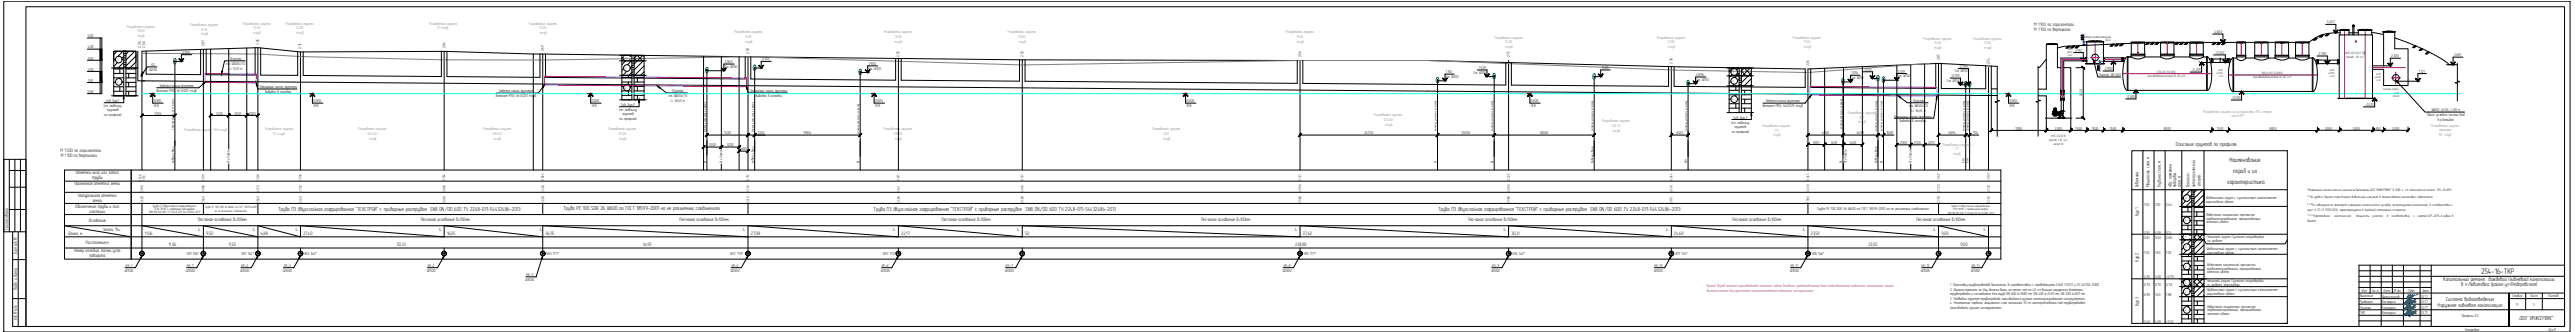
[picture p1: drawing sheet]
<svg xmlns="http://www.w3.org/2000/svg" width="2310mm" height="297mm" viewBox="0 0 2310 297" stroke-linecap="round" stroke-linejoin="round" font-family="sans-serif">
<defs><g id="words">
<text font-size="7.3" x="2226" y="245">254-16-ТКР</text>
<g font-size="5.8">
<text x="2000" y="145">Наименование</text>
<text x="2003" y="155">пород и их</text>
<text x="1998" y="165">характеристика</text>
</g>
<text font-size="5.5" x="2260" y="286">ООО &quot;ИНЖСЕРВИС&quot;</text>
<g font-size="5.1">
<text x="1952" y="131">Описание грунтов по профилю</text>
<text x="250" y="189">Труба ПЭ двухслойная гофрированная &quot;ТЕХСТРОЙ&quot; с приварным раструбом SN8 DN/OD 600 ТУ 2248-011-54432486-2013</text>
<text x="505" y="188">Труба PE 100 SDR 26 Ø600 по ГОСТ 18599-2001 на не разъемных соединениях</text>
<text x="784" y="189">Труба ПЭ двухслойная гофрированная &quot;ТЕХСТРОЙ&quot; с приварным раструбом SN8 DN/OD 600 ТУ 2248-011-54432486-2013</text>
<text x="1290" y="189">Труба ПЭ двухслойная гофрированная &quot;ТЕХСТРОЙ&quot; с приварным раструбом SN8 DN/OD 600 ТУ 2248-011-54432486-2013</text>
<text x="2192" y="251">Капитальный ремонт дождевой (ливневой) канализации</text>
<text x="2208" y="256">в п.Любимовка (район ул.Федоровская)</text>
<text x="2194" y="269">Система водоотведения</text>
<text x="2187" y="275">Наружная ливневая канализация</text>
</g>
<g font-size="4.4">
<text x="1825" y="23">М 1:100 по горизонтали</text>
<text x="1825" y="28">М 1:100 по вертикали</text>
<text x="54" y="136">М 1:500 по горизонтали</text>
<text x="55" y="141">М 1:100 по вертикали</text>
<text x="68" y="156">Отметка низа или лотка</text>
<text x="83" y="161">трубы</text>
<text x="67" y="166">Проектная отметка земли</text>
<text x="1918" y="168" transform="rotate(-90 1918 168)">Скважина</text>
<text x="1928" y="168" transform="rotate(-90 1928 168)">Мощность слоя, м</text>
<text x="1938" y="168" transform="rotate(-90 1938 168)">Глубина слоя, м</text>
<text x="1948" y="168" transform="rotate(-90 1948 168)">Абс. отметка</text>
<text x="1952" y="168" transform="rotate(-90 1952 168)">подошвы</text>
<text x="1956" y="168" transform="rotate(-90 1956 168)">слоя, м</text>
<text x="1964" y="168" transform="rotate(-90 1964 168)">Геолого-</text>
<text x="1969" y="168" transform="rotate(-90 1969 168)">литологический</text>
<text x="1974" y="166" transform="rotate(-90 1974 166)">разрез</text>
<text x="70" y="176">Натуральная отметка</text>
<text x="83" y="181">земли</text>
<text x="67" y="186">Обозначение трубы и тип</text>
<text x="80" y="191">изоляции</text>
<text x="1918" y="193" transform="rotate(-90 1918 193)">Бур.1</text>
<text x="80" y="198">Основание</text>
<text x="177" y="198">Песчаное основание б=100мм.</text>
<text x="377" y="198">Песчаное основание б=100мм.</text>
<text x="610" y="198">Песчаное основание б=100мм.</text>
<text x="845" y="198">Песчаное основание б=100мм.</text>
<text x="1078" y="198">Песчаное основание б=100мм.</text>
<text x="1317" y="198">Песчаное основание б=100мм.</text>
<text x="1554" y="198">Песчаное основание б=100мм.</text>
<text x="1719" y="198">Песчаное основание б=100мм.</text>
<text x="7" y="205" transform="rotate(-90 7 205)">Согласовано</text>
<text x="61" y="210">Длина, м</text>
<text x="93" y="206">Уклон, %</text>
<text x="178" y="207">4</text>
<text x="227" y="207">4</text>
<text x="265" y="207">4</text>
<text x="394" y="207">4</text>
<text x="484" y="207">4</text>
<text x="666" y="207">4</text>
<text x="801" y="207">4</text>
<text x="912" y="207">4</text>
<text x="1162" y="207">4</text>
<text x="1349" y="207">4</text>
<text x="1495" y="207">4</text>
<text x="1617" y="207">4</text>
<text x="1734" y="207">4</text>
<text x="1779" y="207">4</text>
<text x="130" y="210">11,06</text>
<text x="185" y="210">9,50</text>
<text x="234" y="210">6,88</text>
<text x="272" y="210">27,40</text>
<text x="401" y="210">16,05</text>
<text x="489" y="210">36,95</text>
<text x="674" y="210">27,08</text>
<text x="809" y="210">22,17</text>
<text x="920" y="210">50</text>
<text x="1169" y="210">37,62</text>
<text x="1356" y="210">30,31</text>
<text x="1502" y="210">24,60</text>
<text x="1624" y="210">23,50</text>
<text x="1742" y="210">9,00</text>
<text x="77" y="219">Расстояние,м</text>
<text x="151" y="220">11,06</text>
<text x="205" y="220">9,50</text>
<text x="356" y="220">50,33</text>
<text x="577" y="220">36,95</text>
<text x="1162" y="220">228,80</text>
<text x="1676" y="220">23,50</text>
<text x="1759" y="220">9,00</text>
<text x="15" y="227" transform="rotate(-90 15 227)">Взам. инв. №</text>
<text x="67" y="226">Номер колодца, точки угла</text>
<text x="80" y="230">поворота</text>
<text x="1918" y="234" transform="rotate(-90 1918 234)">Бур.2</text>
<text x="15" y="259" transform="rotate(-90 15 259)">Подп. и дата</text>
<text x="1918" y="274" transform="rotate(-90 1918 274)">Бур.3</text>
<text x="15" y="286" transform="rotate(-90 15 286)">Инв. № подл.</text>
</g>
<g font-size="3.6" fill="#808080">
<text x="171" y="23">Разработка грунта</text>
<text x="218" y="22">Разработка грунта</text>
<text x="256" y="22">Разработка грунта</text>
<text x="385" y="22">Разработка грунта</text>
<text x="474" y="22">Разработка грунта</text>
<text x="114" y="25">Разработка грунта</text>
<text x="123" y="29">19.00</text>
<text x="180" y="27">14.50</text>
<text x="227" y="26">15.50</text>
<text x="266" y="26">14.00</text>
<text x="392" y="26">21 м.куб.</text>
<text x="484" y="26">14.00</text>
<text x="659" y="30">Разработка грунта</text>
<text x="793" y="30">Разработка грунта</text>
<text x="904" y="30">Разработка грунта</text>
<text x="1154" y="30">Разработка грунта</text>
<text x="124" y="33">м.куб.</text>
<text x="180" y="32">м.куб.</text>
<text x="228" y="30">м.куб.</text>
<text x="266" y="30">м.куб.</text>
<text x="484" y="30">м.куб.</text>
<text x="914" y="34">12.86</text>
<text x="1163" y="34">13.60</text>
<text x="1341" y="35">Разработка грунта</text>
<text x="1487" y="35">Разработка грунта</text>
<text x="1608" y="35">Разработка грунта</text>
<text x="1726" y="36">Разработка грунта</text>
<text x="1770" y="36">Разработка грунта</text>
<text x="669" y="38">м.куб.</text>
<text x="803" y="38">м.куб.</text>
<text x="914" y="38">м.куб.</text>
<text x="1163" y="38">м.куб.</text>
<text x="1350" y="39">14.00</text>
<text x="1496" y="39">12.00</text>
<text x="1618" y="39">11.60</text>
<text x="1735" y="40">14.50</text>
<text x="1780" y="40">13.00</text>
<text x="1351" y="43">м.куб.</text>
<text x="1496" y="43">м.куб.</text>
<text x="1618" y="43">м.куб.</text>
<text x="1735" y="44">м.куб.</text>
<text x="1780" y="44">м.куб.</text>
<text x="1658" y="102">Разработка грунта</text>
<text x="1977" y="101">Разработка грунта на устройство ЛОС смотри</text>
<text x="1233" y="104">Разработка грунта</text>
<text x="1668" y="106">188</text>
<text x="2002" y="105">лист №7</text>
<text x="1241" y="108">324.60</text>
<text x="1243" y="112">м.куб.</text>
<text x="1437" y="110">Разработка грунта</text>
<text x="1446" y="114">234.15</text>
<text x="1581" y="114">Разработка грунта</text>
<text x="1667" y="110">м.куб.</text>
<text x="2181" y="113">Разработка грунта</text>
<text x="165" y="117">Разработка грунта 248 м.куб</text>
<text x="238" y="117">Разработка грунта</text>
<text x="322" y="117">Разработка грунта</text>
<text x="433" y="117">Разработка грунта</text>
<text x="546" y="117">Разработка грунта</text>
<text x="793" y="117">Разработка грунта</text>
<text x="1034" y="117">Разработка грунта</text>
<text x="1447" y="118">м.куб.</text>
<text x="2188" y="118">траншеи</text>
<text x="245" y="121">74 м.куб.</text>
<text x="331" y="125">м.куб.</text>
<text x="442" y="121">148.631</text>
<text x="443" y="125">м.куб.</text>
<text x="555" y="121">311.26</text>
<text x="555" y="125">м.куб.</text>
<text x="802" y="121">395.38</text>
<text x="803" y="125">м.куб.</text>
<text x="1043" y="125">м.куб.</text>
<text x="1044" y="121">407</text>
<text x="1591" y="122">м.куб.</text>
<text x="2187" y="122">78 м.куб.</text>
<text x="1743" y="130">Разработка грунта</text>
<text x="1753" y="139">м.куб.</text>
</g>
<g font-size="3.6">
<text x="2088" y="21">5,467</text>
<text x="1986" y="30">4,603</text>
<text x="79" y="33">5.00</text>
<text x="184" y="41" transform="rotate(-90 184 41)">2.87</text>
<text x="232" y="40" transform="rotate(-90 232 40)">3.05</text>
<text x="79" y="43">4.00</text>
<text x="126" y="43" transform="rotate(-90 126 43)">2.26</text>
<text x="130" y="43" transform="rotate(-90 130 43)">2.66</text>
<text x="271" y="44" transform="rotate(-90 271 44)">2.71</text>
<text x="400" y="43" transform="rotate(-90 400 43)">2.84</text>
<text x="488" y="46" transform="rotate(-90 488 46)">2.69</text>
<text x="1862" y="46">2,951</text>
<text x="79" y="53">3.00</text>
<text x="164" y="48">2,900</text>
<text x="207" y="54">Футляр</text>
<text x="672" y="48" transform="rotate(-90 672 48)">2.59</text>
<text x="807" y="51" transform="rotate(-90 807 51)">2,55</text>
<text x="918" y="51" transform="rotate(-90 918 51)">2.52</text>
<text x="1167" y="51" transform="rotate(-90 1167 51)">2.66</text>
<text x="1354" y="51" transform="rotate(-90 1354 51)">2.75</text>
<text x="1987" y="48">-0.340</text>
<text x="2080" y="49">2,700</text>
<text x="2145" y="51">2,500</text>
<text x="2202" y="50">2,601</text>
<text x="136" y="59">К2</text>
<text x="203" y="58">ст. Ø820x7.0</text>
<text x="650" y="56">2,060</text>
<text x="684" y="54">2,303</text>
<text x="779" y="58">1,900</text>
<text x="1500" y="57" transform="rotate(-90 1500 57)">2.36</text>
<text x="1623" y="59" transform="rotate(-90 1623 59)">2.26</text>
<text x="1740" y="54" transform="rotate(-90 1740 54)">2.85</text>
<text x="1785" y="58" transform="rotate(-90 1785 58)">2.54</text>
<text x="79" y="63">2.00</text>
<text x="134" y="64">Ø200</text>
<text x="206" y="62">L= 9,20 м</text>
<text x="650" y="61">Ст. Ø100</text>
<text x="779" y="62">Ст. Ø100</text>
<text x="1297" y="65">1,156</text>
<text x="1322" y="66">Ст. Ø100</text>
<text x="1327" y="62">1,529</text>
<text x="1437" y="62">1,529</text>
<text x="1673" y="63">1,370</text>
<text x="1702" y="65">1,209</text>
<text x="1754" y="65">Ст. Ø150</text>
<text x="1758" y="60">0,799</text>
<text x="1888" y="63">2,900</text>
<text x="1966" y="64">-0,339</text>
<text x="2170" y="65">1,121</text>
<text x="1297" y="70">Ст. Ø100</text>
<text x="1522" y="68">0,896</text>
<text x="1661" y="66">1,054</text>
<text x="1661" y="71">Ст. Ø150</text>
<text x="1702" y="69">Ст. Ø150</text>
<text x="1751" y="69">0,799</text>
<text x="1884" y="68">Байпас DN 600</text>
<text x="79" y="73">1.00</text>
<text x="143" y="78">Заделка конца футляра</text>
<text x="1522" y="72">Ст. Ø150</text>
<text x="1747" y="73">Ст. Ø150</text>
<text x="79" y="83">0.00</text>
<text x="140" y="82">бетоном М50, W=0.025 м.куб</text>
<text x="233" y="79">Открытый конец футляра</text>
<text x="238" y="83">выведен в колодец</text>
<text x="448" y="83">Заделка конца футляра</text>
<text x="603" y="83">Футляр</text>
<text x="673" y="83">Открытый конец футляра</text>
<text x="445" y="87">бетоном М50, W=0.025 м.куб</text>
<text x="600" y="87">ст. Ø820x7.0</text>
<text x="678" y="87">выведен в колодец</text>
<text x="1868" y="86" transform="rotate(-90 1868 86)">4529</text>
<text x="1908" y="88">0,300</text>
<text x="2003" y="89">0,200</text>
<text x="93" y="96">(см. таблицу</text>
<text x="95" y="91">Скв. Бур.1</text>
<text x="138" y="91">0,000</text>
<text x="138" y="96">УГВ</text>
<text x="281" y="91">0,000</text>
<text x="281" y="96">УГВ</text>
<text x="531" y="91">0,000</text>
<text x="531" y="96">УГВ</text>
<text x="557" y="95">Скв. Бур.2</text>
<text x="602" y="91">L= 36,65 м</text>
<text x="785" y="91">0,000</text>
<text x="785" y="96">УГВ</text>
<text x="1064" y="91">0,000</text>
<text x="1064" y="96">УГВ</text>
<text x="1373" y="91">0,000</text>
<text x="1373" y="96">УГВ</text>
<text x="1581" y="96">бетоном М50, W=0.025 м.куб</text>
<text x="1584" y="92">Заделка конца футляра</text>
<text x="1713" y="96">ст. Ø820x7.0</text>
<text x="1716" y="91">Футляр</text>
<text x="1803" y="91">0,000</text>
<text x="1803" y="96">УГВ</text>
<text x="2122" y="95">-0,415</text>
<text x="96" y="100">грунтов</text>
<text x="555" y="99">(см. таблицу</text>
<text x="1715" y="100">L= 36,65 м</text>
<text x="2181" y="100">Ø600, i=0.04, L=20 м</text>
<text x="94" y="104">по профилю)</text>
<text x="139" y="103">5924</text>
<text x="194" y="103">3250</text>
<text x="210" y="103">3250</text>
<text x="223" y="103">2000</text>
<text x="556" y="108">по профилю)</text>
<text x="558" y="103">грунтов</text>
<text x="1555" y="106">Скв. Бур.3</text>
<text x="1699" y="105">Открытый конец футляра</text>
<text x="2177" y="104">Сброс условно чистых вод</text>
<text x="2187" y="108">в р.Бельбек</text>
<text x="1553" y="111">(см. таблицу</text>
<text x="1704" y="109">выведен в колодец</text>
<text x="1554" y="119">по профилю)</text>
<text x="1556" y="115">грунтов</text>
<text x="1808" y="116">1000</text>
<text x="1843" y="116">2200</text>
<text x="1862" y="116">1500</text>
<text x="1877" y="116">1500</text>
<text x="1893" y="116">1500</text>
<text x="1941" y="116">8000</text>
<text x="1989" y="116">1500</text>
<text x="2036" y="116">8000</text>
<text x="2086" y="116">2000</text>
<text x="2111" y="116">3200</text>
<text x="2131" y="116">955</text>
<text x="2146" y="116">2200</text>
<text x="649" y="120">7400</text>
<text x="680" y="120">1200</text>
<text x="721" y="120">19004</text>
<text x="1224" y="120">24750</text>
<text x="1311" y="120">10200</text>
<text x="1382" y="120">18000</text>
<text x="1504" y="120">3020</text>
<text x="1634" y="120">6300</text>
<text x="1666" y="120">6299</text>
<text x="1693" y="120">1000</text>
<text x="1748" y="120">4894</text>
<text x="1770" y="120">706</text>
<text x="636" y="131">3200</text>
<text x="652" y="131">3200</text>
<text x="1626" y="129">3005</text>
<text x="1642" y="129">3405</text>
<text x="1659" y="129">3400</text>
<text x="1705" y="129">2500</text>
<text x="1717" y="129">2505</text>
<text x="1730" y="129">2505</text>
<text x="664" y="135">1600</text>
<text x="1979" y="178">Щебенистый грунт с суглинистым заполнителем</text>
<text x="1923" y="184">1.50</text>
<text x="1933" y="184">1.50</text>
<text x="1943" y="184">2.64</text>
<text x="1979" y="182">коричневого цвета</text>
<text x="1630" y="188">Труба PE 100 SDR 26 Ø600 по ГОСТ 18599-2001 на не разъемных соединениях</text>
<text x="1979" y="193">Известняк пониженной прочности</text>
<text x="1979" y="196">карбонатизированный, трещиноватый</text>
<text x="1979" y="199">желтого цвета</text>
<text x="1923" y="209">2.50</text>
<text x="1933" y="209">4.00</text>
<text x="1943" y="209">0.14</text>
<text x="1923" y="214">0.50</text>
<text x="1933" y="214">0.50</text>
<text x="1943" y="214">2.80</text>
<text x="1980" y="213">Насыпной грунт: Суглинок полутвердый</text>
<text x="1980" y="217">со щебнем</text>
<text x="1923" y="227">1.30</text>
<text x="1933" y="227">1.80</text>
<text x="1943" y="227">1.50</text>
<text x="1980" y="227">коричневого цвета</text>
<text x="1980" y="223">Щебенистый грунт с суглинистым заполнителем</text>
<text x="168" y="228">УП1 168°</text>
<text x="217" y="228">УП1' 164°</text>
<text x="273" y="228">УП2 166°</text>
<text x="490" y="228">УП3 177°</text>
<text x="655" y="228">УП3' 178°</text>
<text x="792" y="228">УП3&quot; 174°</text>
<text x="1170" y="228">УП5 177°</text>
<text x="1357" y="228">УП6 146°</text>
<text x="1503" y="228">УП7 156°</text>
<text x="1625" y="228">УП8 166°</text>
<text x="113" y="239">КК-1</text>
<text x="168" y="239">КК-1'</text>
<text x="217" y="239">КК-2</text>
<text x="255" y="239">КК-3</text>
<text x="384" y="239">КК-4</text>
<text x="656" y="239">КК-6</text>
<text x="791" y="239">КК-6'</text>
<text x="902" y="239">КК-7</text>
<text x="1152" y="239">КК-8</text>
<text x="1339" y="239">КК-9</text>
<text x="1484" y="239">КК-10</text>
<text x="1607" y="239">КК-11</text>
<text x="1724" y="239">КК-12</text>
<text x="1769" y="239">КК-13</text>
<text x="1980" y="238">Известняк пониженной прочности</text>
<text x="112" y="243">Ø1500</text>
<text x="167" y="243">Ø1000</text>
<text x="216" y="243">Ø1000</text>
<text x="254" y="243">Ø1000</text>
<text x="383" y="243">Ø1500</text>
<text x="656" y="243">Ø1000</text>
<text x="791" y="243">Ø1000</text>
<text x="902" y="243">Ø1000</text>
<text x="1151" y="243">Ø1000</text>
<text x="1338" y="243">Ø1000</text>
<text x="1484" y="243">Ø1000</text>
<text x="1606" y="243">Ø1000</text>
<text x="1724" y="243">Ø1000</text>
<text x="1768" y="243">Ø1000</text>
<text x="1980" y="241">карбонатизированный, трещиноватый</text>
<text x="1980" y="244">желтого цвета</text>
<text x="471" y="251">Ø1000</text>
<text x="472" y="247">КК-5</text>
<text x="1923" y="249">2.20</text>
<text x="1933" y="249">4.00</text>
<text x="1943" y="249">-0.70</text>
<text x="1750" y="256">1. Прокладку трубопроводов выполянть в соответствии с требованиями СНиП 3.01.01 и СП 40.102-2000.</text>
<text x="1923" y="256">0.70</text>
<text x="1933" y="256">0.70</text>
<text x="1943" y="256">2.78</text>
<text x="1980" y="252">Насыпной грунт: Суглинок полутвердый</text>
<text x="1980" y="256">со щебнем, коричневый</text>
<text x="1750" y="260">2. Øирина траншеи по дну должна быть не менее чем на 40 см больше наружного диаметра</text>
<text x="1980" y="264">коричневого цвета</text>
<text x="1980" y="260">Щебенистый грунт с суглинистым заполнителем</text>
<text x="2119" y="261">Изм.</text>
<text x="2128" y="261">Кол. уч.</text>
<text x="2138" y="261">Лист</text>
<text x="2148" y="261">№ док.</text>
<text x="2160" y="261">Подп.</text>
<text x="2173" y="261">Дата</text>
<text x="1750" y="264">трубопровода и составляет для труб DN 600 b=1680 мм, DN 400 b=1450 мм, DN 200 b=825 мм.</text>
<text x="1750" y="268">3. Подбивка грунтом трубопровода производится ручным немеханизированным инструментом.</text>
<text x="1923" y="265">0.90</text>
<text x="1933" y="265">1.60</text>
<text x="1943" y="265">1.88</text>
<text x="2117" y="266">Выполнил</text>
<text x="2137" y="266">Драничников</text>
<text x="2172" y="266">03.17</text>
<text x="2254" y="266">Стадия</text>
<text x="2270" y="266">Лист</text>
<text x="2286" y="266">Листов</text>
<text x="1750" y="272">4. Уплотнение первого защитного слоя толщиной 10 см непосредственно над трубопроводом</text>
<text x="1980" y="275">Известняк пониженной прочности</text>
<text x="2117" y="271">Проверил</text>
<text x="2137" y="271">Костырин</text>
<text x="2172" y="271">03.17</text>
<text x="2257" y="273">П</text>
<text x="2272" y="273">3</text>
<text x="1750" y="277">производить ручным инструментом.</text>
<text x="1980" y="279">карбонатизированный, трещиноватый</text>
<text x="1980" y="281">желтого цвета</text>
<text x="2117" y="281">ГИП</text>
<text x="2117" y="276">Н.контр</text>
<text x="2137" y="276">Костырин</text>
<text x="2137" y="281">Костырин</text>
<text x="2172" y="281">03.17</text>
<text x="2172" y="276">03.17</text>
<text x="2208" y="284">Профиль К2</text>
<text x="1923" y="289">2.40</text>
<text x="1933" y="289">4.00</text>
<text x="1943" y="289">-0.52</text>
<text x="2211" y="296">Копировал</text>
<text x="2286" y="296">A4x11</text>
</g>
<g font-size="3.6" fill="#f00">
<text x="1531" y="257">Важно! Перед началом производства земляных работ вызвать представителей всех собственником подземных инженерных сетей</text>
<text x="1531" y="261">данного района для уточнения местонахождения подземных коммуникаций.</text>
</g>
<g font-size="3.2">
<text x="156" y="146" transform="rotate(-90 156 146)">кабель связи</text>
<text x="206" y="146" transform="rotate(-90 206 146)">Ось дороги</text>
<text x="633" y="146" transform="rotate(-90 633 146)">В1</text>
<text x="648" y="146" transform="rotate(-90 648 146)">Ось дороги</text>
<text x="676" y="146" transform="rotate(-90 676 146)">кабель связи</text>
<text x="771" y="146" transform="rotate(-90 771 146)">В1</text>
<text x="1289" y="146" transform="rotate(-90 1289 146)">К1</text>
<text x="1340" y="146" transform="rotate(-90 1340 146)">В1</text>
<text x="1429" y="146" transform="rotate(-90 1429 146)">Кабель связи</text>
<text x="1514" y="146" transform="rotate(-90 1514 146)">К1Н</text>
<text x="1653" y="146" transform="rotate(-90 1653 146)">В1</text>
<text x="1657" y="146" transform="rotate(-90 1657 146)">Ось дороги</text>
<text x="1684" y="146" transform="rotate(-90 1684 146)">Кабель связи</text>
<text x="1689" y="146" transform="rotate(-90 1689 146)">В1</text>
<text x="1715" y="146" transform="rotate(-90 1715 146)">Ось дороги</text>
<text x="1763" y="146" transform="rotate(-90 1763 146)">К1Н</text>
<text x="1766" y="146" transform="rotate(-90 1766 146)">К1Н</text>
<text x="127" y="162" transform="rotate(-90 127 162)">1.550</text>
<text x="130" y="162" transform="rotate(-90 130 162)">1.153</text>
<text x="184" y="162" transform="rotate(-90 184 162)">1.109</text>
<text x="232" y="162" transform="rotate(-90 232 162)">1.069</text>
<text x="271" y="162" transform="rotate(-90 271 162)">1.038</text>
<text x="399" y="162" transform="rotate(-90 399 162)">0.934</text>
<text x="488" y="162" transform="rotate(-90 488 162)">0.863</text>
<text x="672" y="162" transform="rotate(-90 672 162)">0.715</text>
<text x="807" y="162" transform="rotate(-90 807 162)">0.611</text>
<text x="918" y="162" transform="rotate(-90 918 162)">0.517</text>
<text x="1167" y="162" transform="rotate(-90 1167 162)">0.317</text>
<text x="1354" y="162" transform="rotate(-90 1354 162)">0.225</text>
<text x="1500" y="162" transform="rotate(-90 1500 162)">0.044</text>
<text x="1623" y="162" transform="rotate(-90 1623 162)">0.043</text>
<text x="1740" y="162" transform="rotate(-90 1740 162)">-0.137</text>
<text x="1785" y="162" transform="rotate(-90 1785 162)">-0.197</text>
<text x="128" y="172" transform="rotate(-90 128 172)">3.810</text>
<text x="184" y="172" transform="rotate(-90 184 172)">3.980</text>
<text x="232" y="172" transform="rotate(-90 232 172)">4.130</text>
<text x="271" y="172" transform="rotate(-90 271 172)">3.750</text>
<text x="400" y="172" transform="rotate(-90 400 172)">3.800</text>
<text x="488" y="172" transform="rotate(-90 488 172)">3.560</text>
<text x="672" y="172" transform="rotate(-90 672 172)">3.310</text>
<text x="807" y="172" transform="rotate(-90 807 172)">3.161</text>
<text x="918" y="172" transform="rotate(-90 918 172)">3.040</text>
<text x="1167" y="172" transform="rotate(-90 1167 172)">2.980</text>
<text x="1354" y="172" transform="rotate(-90 1354 172)">2.980</text>
<text x="1500" y="172" transform="rotate(-90 1500 172)">2.410</text>
<text x="1623" y="172" transform="rotate(-90 1623 172)">2.220</text>
<text x="1740" y="172" transform="rotate(-90 1740 172)">2.720</text>
<text x="1785" y="172" transform="rotate(-90 1785 172)">2.350</text>
<text x="2070" y="170">*Инженерно-геологические изыскания выполнены ООО &quot;ИНЖСЕРВИС&quot; в 2016 г., см. технический отчет 254-16-ИГИ.</text>
<text x="2070" y="177">**На уровне Черного моря вскрыт водоносный горизонт в трещиноватых неогеновых известняках.</text>
<text x="128" y="181" transform="rotate(-90 128 181)">3.620</text>
<text x="184" y="181" transform="rotate(-90 184 181)">3.560</text>
<text x="232" y="181" transform="rotate(-90 232 181)">3.560</text>
<text x="271" y="181" transform="rotate(-90 271 181)">3.330</text>
<text x="400" y="181" transform="rotate(-90 400 181)">3.040</text>
<text x="488" y="181" transform="rotate(-90 488 181)">3.020</text>
<text x="672" y="181" transform="rotate(-90 672 181)">3.310</text>
<text x="807" y="181" transform="rotate(-90 807 181)">2.580</text>
<text x="918" y="181" transform="rotate(-90 918 181)">2.580</text>
<text x="1167" y="181" transform="rotate(-90 1167 181)">2.980</text>
<text x="1354" y="181" transform="rotate(-90 1354 181)">2.980</text>
<text x="1500" y="181" transform="rotate(-90 1500 181)">2.110</text>
<text x="1623" y="181" transform="rotate(-90 1623 181)">1.900</text>
<text x="1740" y="181" transform="rotate(-90 1740 181)">2.720</text>
<text x="1785" y="181" transform="rotate(-90 1785 181)">2.350</text>
<text x="2070" y="184">***По совокупности факторов инженерно-геологических условий проектируемая канализация, в соответствии с</text>
<text x="2070" y="189">прил. А СП 47.13330.2012, характеризуется II (средней) категорией сложности.</text>
<text x="2070" y="194">****Нормативная</text>
<text x="2094" y="194">сейсмическая</text>
<text x="2114" y="194">бальность</text>
<text x="2128" y="194">участка</text>
<text x="2142" y="194">в</text>
<text x="2146" y="194">соответствии</text>
<text x="2165" y="194">с</text>
<text x="2169" y="194">картой ОСР-2015-А равна 8</text>
<text x="2070" y="199">баллам.</text>
</g>
<g font-size="2.9">
<text x="1870" y="34">Камера разделительная</text>
<text x="1889" y="37">Ø2.2</text>
<text x="561" y="53">1</text>
<text x="2104" y="48">ФСБ-60 (3,2х7,12),</text>
<text x="2105" y="52">произв. 60 л/с</text>
<text x="105" y="54">3</text>
<text x="561" y="62">3</text>
<text x="1554" y="65">1</text>
<text x="1935" y="65">ОТБ-60 (3,0х8,0),</text>
<text x="2029" y="66">ЭКО-Н-60 (3,0х8,0),</text>
<text x="1927" y="69">производительностью 56-60 л/с</text>
<text x="2021" y="69">производительностью 56-60 л/с</text>
<text x="105" y="74">4</text>
<text x="1554" y="73">3</text>
<text x="561" y="79">4</text>
<text x="1554" y="90">4</text>
<text x="1840" y="123">КНС (2,2х5,8)</text>
<text x="1838" y="126">произв. 430 л/с,</text>
<text x="1842" y="130">напор 5м</text>
<text x="1960" y="178">3</text>
<text x="137" y="185">Труба ПЭ двухслойная гофрированная</text>
<text x="133" y="191">SN8 DN/OD 600 ТУ 2248-011-54432486-2013</text>
<text x="138" y="188">&quot;ТЕХСТРОЙ&quot; с приварным раструбом</text>
<text x="1960" y="198">4</text>
<text x="107" y="206">о</text>
<text x="1960" y="213">1</text>
<text x="1960" y="222">3</text>
<text x="1960" y="239">4</text>
<text x="1960" y="254">1</text>
<text x="1960" y="262">3</text>
<text x="1960" y="278">4</text>
</g>
<g font-size="2.8">
<text x="184" y="186">Труба PE 100 SDR 26 Ø600 по ГОСТ 18599-2001</text>
<text x="193" y="189">на не разъемных соединениях</text>
</g>
<g font-size="2.6">
<text x="156" y="116" transform="rotate(-90 156 116)">отметку уточнить по факту</text>
<text x="633" y="118" transform="rotate(-90 633 118)">отметку уточнить по факту</text>
<text x="676" y="118" transform="rotate(-90 676 118)">отметку уточнить по факту</text>
<text x="1289" y="117" transform="rotate(-90 1289 117)">отметку уточнить по факту</text>
<text x="1340" y="117" transform="rotate(-90 1340 117)">отметку уточнить по факту</text>
<text x="1429" y="117" transform="rotate(-90 1429 117)">отметку уточнить по факту</text>
<text x="1514" y="117" transform="rotate(-90 1514 117)">отметку уточнить по факту</text>
<text x="1653" y="116" transform="rotate(-90 1653 116)">отметку уточнить по факту</text>
<text x="1684" y="117" transform="rotate(-90 1684 117)">отметку уточнить по факту</text>
<text x="1689" y="117" transform="rotate(-90 1689 117)">отметку уточнить по факту</text>
<text x="1763" y="117" transform="rotate(-90 1763 117)">отметку уточнить по факту</text>
<text x="1766" y="117" transform="rotate(-90 1766 117)">отметку уточнить по факту</text>
<text x="771" y="120" transform="rotate(-90 771 120)">отметку уточнить по факту</text>
<text x="1750" y="185">Труба ПЭ двухслойная гофрированная</text>
<text x="1747" y="191">SN8 DN/OD 600 ТУ 2248-011-54432486-2013</text>
<text x="1752" y="188">&quot;ТЕХСТРОЙ&quot; с приварнымраструбом</text>
</g>
<g font-size="2.5">
<text x="1855" y="47">ф250</text>
<text x="1856" y="45">К2Н</text>
<text x="1855" y="50">l=6,0</text>
<text x="1990" y="63">ф315</text>
<text x="2090" y="63">ф315</text>
<text x="1988" y="66">i=0,025</text>
<text x="1991" y="69">l=1,5</text>
<text x="2089" y="66">i=0,025</text>
<text x="2090" y="69">l=2,0</text>
<text x="2130" y="70">i=0,025</text>
<text x="2132" y="67">ф315</text>
<text x="2132" y="73">l=2,0</text>
<text x="2138" y="81">Колодец отбора</text>
<text x="2148" y="84">проб</text>
<text x="2147" y="87">Ø1400</text>
</g>
</g></defs>
<g fill="none" stroke="#000" stroke-width=".9">
<path d="M78 34h13v50h-13M90 34v50M78 54h13M78 44h13M127 46v106M78 74h13M78 64h13M118 152v80M1795 152h-1737v80h1737M58 172h1737M58 162h1737M58 192h1737"/>
<path d="M58 182h1737M487 182v10M1622 182v10M1739 182v10M58 212h1737M127 202v25M182 202v25M231 202v25M270 202v10M398 202v10M487 202v25M671 202v25"/>
<path d="M806 202v10M917 202v10M1166 202v10M1353 202v10M1499 202v10M1622 202v25M1739 202v25M1784 202v25M1795 202h-1737l60 10M58 222h1737M270 222v5M398 222v5"/>
<path d="M806 222v5M917 222v5M1166 222v5M1353 222v5M1499 222v5"/>
<circle cx="127" cy="227" r="2"/>
<circle cx="182" cy="227" r="2"/>
<circle cx="231" cy="227" r="2"/>
<circle cx="270" cy="227" r="2"/>
<circle cx="398" cy="227" r="2"/>
<circle cx="487" cy="227" r="2"/>
<circle cx="671" cy="227" r="2"/>
<circle cx="806" cy="227" r="2"/>
<circle cx="917" cy="227" r="2"/>
<circle cx="1166" cy="227" r="2"/>
<circle cx="1353" cy="227" r="2"/>
<circle cx="1499" cy="227" r="2"/>
<circle cx="1622" cy="227" r="2"/>
<circle cx="1739" cy="227" r="2"/>
<circle cx="1784" cy="227" r="2"/>
</g>
<!-- layer: 0 -->
<g fill="none" stroke="#000" stroke-width=".9">
<path d="M3 1h2303v296h-2303zM23 6h2278v286h-2278zM1867 33v1h1v-1h1l-1 1M1869 35v1l-2-1v1M1872 38v19h15v-19M1895 39l-2 2M1896 39l-2 2M1897 39l-2 2M1899 39l-2 2M1900 39l-2 2M1901 39l-2 2M1903 39l-2 2"/>
<path d="M1904 39l-2 2M1905 39l-2 2M1912 38v10M1912 38h12M1924 38l-73 3-5 2M1924 38v10M1924 38h14M1927 38l-2 2M1928 38l-2 2M1929 38l-2 2M1931 38l-2 2M1932 38l-2 2"/>
<path d="M1933 38l-2 2M1935 38l-2 2M1936 38l-2 2M1937 38l-2 2M1938 38v10M1939 38h.1M1939 38h11M1950 38h.1M1950 38v10M1950 38h15M1953 38l-2 2M1954 38l-2 2"/>
<path d="M1955 38l-2 2M1957 38l-2 2M1958 38l-2 2M1959 38l-3 2M1959 38l-2 2M1961 38l-2 2M1962 38l-2 2M1963 38l-2 2M1965 38h.1M1965 38h11M1976 38h.1M1985 30h9v8"/>
<path d="M1986 38l-2 2M1987 38l-2 2M1988 38l-2 2M1991 38l-2 2M1992 38l-2 2M1993 38l-2 2M1995 38l-2 2M1996 38l-2 2M1997 38l-2 2M2007 38v11M2007 38h.1M2014 38h.1"/>
<path d="M2014 38h-7M2015 38v11M2023 38v11M2023 38h.1M2023 38h11M2034 38h.1M2035 38v11M2041 38v11M2041 38h.1M2041 38h12M2053 38h.1M2053 38v11"/>
<path d="M2059 38v11M2060 38h.1M2060 38h11M2071 38h.1M2071 38v11M2077 34l-2 2M2078 34l-2 2M2079 34l-2 2M2082 31l-2 2M2083 31l-2 2M2084 31l-2 2M2086 22h9v7"/>
<path d="M2088 30l-2 2M2089 30l-2 2M2090 30l-2 2M2094 29h3M2099 29a39 39 0 0 0-28 9h-94M2099 27v4M2107 27v4M2110 23h1M2111 23v1h1v-1M2111 23h.1M2111 24v7M2111 22l1 1h-2z"/>
<path d="M2112 24v7M2112 23h.1M2116 29h-9M2116 31v-4h12v4M2128 29l10 2M2138 29h10M2148 34l16 6 14 6 14 8 5 4M102 55v-9h20v9M102 46h9v15h-9zM104 53l-2 1M105 46l-3 3M105 56l-3 3"/>
<path d="M110 46l-4 4M111 50l-2 2M111 48h2M111 50h2M111 52h2M111 58h2M111 60h2M113 46h9v15h-9zM113 56h-2l-5 5M116 46l-3 2M121 46l-8 8h-2M122 50l-9 9"/>
<path d="M122 55l-5 6M127 46l104-3v109M164 55h-7v97M172 49h-9v6M182 44v108M189 44v108M205 43v90M221 43v109M231 43l39 3v106M270 46h128v106M398 46l80 2v104M478 48h9v104"/>
<path d="M487 48l184 3v101M556 49h21l1 1M556 54h2M558 49h9v5h-9zM558 54h9v13h-9zM558 52l3 2M560 51l-2 1M561 55l-3 3M561 49h.1M565 53l1 1M567 50l-1-1-1 2M567 54l-4 4"/>
<path d="M567 54h2M567 59l-2 2M567 56h2M567 58h2M569 54h9v13h-9zM569 49v5M571 54l-2-2 2-3 5 5M577 50l-8 7M578 50v4h-9M578 54l-9 9M578 54h2M578 59l-9 8"/>
<path d="M631 50v102M647 51v82M659 57h-10v6M663 51v101M671 51l246 3v98M692 55h-9v6M787 59h-9v6M806 52v100M917 54h249v98M1166 54h115l225 6 113 2M1353 54v98M1499 60v92"/>
<path d="M1671 60v92M1702 58v94M1714 58v75M1727 57v95M1739 57l53 2M1836 53l-6 7h-2M1855 41l-2 2M1856 41l-2 2M1857 41l-3 2M1857 41l-2 2M1859 41l-2 2M1860 41l-2 2"/>
<path d="M1860 47h9v7M1861 41l-2 2M1863 41l-2 2M1864 41l-2 2M1865 41l-2 2M1871 57h17zM1871 52v3h1M1871 52h-22v29M1872 52h-1M1872 54h-21v27M1887 52h1v3h-1M1887 55h17"/>
<path d="M1896 55v9h-9M1904 52v3M1904 52h-17M1904 54v1M1904 55h.1M1904 52h.1M1904 52h3M1904 52v3h2M1904 54h.1M1908 51v30M1908 51a11 11 0 0 0-3 10 31 31 0 0 0 2 20h1M1908 51h1"/>
<path d="M1908 51h.1M1909 51h3M1909 51h.1M1912 51a11 11 0 0 0 12 0M1912 51h-3v30M1912 50h12M1912 49v2M1912 49h12M1912 49h.1M1912 48v1M1912 48h12M1912 48h.1"/>
<path d="M1924 48v1M1924 48h.1M1924 51h14M1924 49v2M1924 49h.1M1938 50h12M1938 49h12M1938 49v2M1938 51a11 11 0 0 0 12 0M1938 49h.1M1938 48h12M1938 48v1"/>
<path d="M1938 48h.1M1950 48h.1M1950 48v1M1950 49v2h14M1950 49h.1M1964 50h13M1964 49h13M1964 49v2M1964 51a11 11 0 0 0 13 0M1964 49h.1M1965 48h12M1965 48l-1 1"/>
<path d="M1965 48h.1M1974 56h24M1975 56v9h-10M1977 48h.1M1977 48v-10h-12v10M1977 48v1M1977 51h3M1977 49v2M1977 49h.1M1980 51v30M1980 51h.1M1980 51a11 11 0 0 1 4 10 31 31 0 0 1-3 20h-1"/>
<path d="M1984 53v3M1984 53h-2M1984 53h14M1984 56h.1M1985 56h-1M1986 49h10v7M1992 52v4M1998 53v3zM1998 56h1M1999 53h.1M1999 53h3M1999 53v3"/>
<path d="M1999 56h.1M2000 56h-1M2002 52h1v30a12 12 0 0 1-4-10 31 31 0 0 1 3-20zM2003 52h1M2003 52h.1M2006 51h9M2006 52a5 5 0 0 0 9 0M2006 50v2h-2v30h70M2007 49h8M2007 49l-1 1h9M2015 49v1M2015 50v2h8"/>
<path d="M2023 51h12M2023 52a11 11 0 0 0 12 0M2023 50h12M2023 50v2M2023 49v1M2023 49h12M2035 49v1M2035 50v2M2035 52h6M2041 52a11 11 0 0 0 12 0M2041 51h12M2041 50v2"/>
<path d="M2041 49v1h12M2041 49h12M2053 49h.1M2053 49v1M2053 50v2M2053 52h6M2059 50h12M2059 51h12M2059 52a11 11 0 0 0 12 0M2059 50v2M2059 49h12M2059 49v1"/>
<path d="M2071 49v1M2071 52h3M2071 50v2M2074 52v30M2074 52h1v30M2074 52h.1M2075 52a12 12 0 0 1 4 10 31 31 0 0 1-3 20h-1M2078 57h1M2078 54h1M2078 54h-1M2079 50h9v7M2079 57h.1"/>
<path d="M2079 54v3M2079 54h.1M2079 57h18M2080 57h.1M2097 54h-18v3M2097 57h.1M2097 54v3M2097 54h1M2097 54h.1M2098 57h-1M2138 59h8M2153 52h-9v7"/>
<path d="M2166 41l-2 2M2167 41l-2 2M2168 41l-2 2M2172 43l-2 2M2173 43l-2 2M2173 44l-2 1M2173 44l-1 1M2178 46l-2 2M2179 46l-2 2M2179 47l-1 1M2195 58h9M2209 51h-8v7"/>
<path d="M100 61h2M102 61h9v25h-9zM102 66h9M102 62h9M102 70h9M102 74h2M102 78h9M107 62v4M107 70h.1M107 78v4M109 74h2M111 61h2"/>
<path d="M113 61h9v25h-9zM113 66h9M113 62h9M113 70h9M113 74h9M113 78h9M115 61v1M115 66v4M115 74v4M122 61h2M122 61h.1M556 67h2"/>
<path d="M558 67h9v22h-9zM558 73h9M558 69h9M558 77h2M559 61l-1 2M562 64l-3 3M564 67v2M564 73v3M565 77h2M567 66h2M567 67h2M567 65l-3 2"/>
<path d="M567 60h2M567 62h2M567 64h2M569 67h9v22h-9zM569 73h9M569 69h9M569 77h9M572 69v4M572 77v4M578 67h2M578 64l-3 3M651 63h-17v76"/>
<path d="M684 61h-7v91M780 65h-8v75M1298 72h-8v68M1304 66h-8v6M1325 63h9v6M1332 69h8v83M1437 69h-7v83M1445 63h-9v6M1523 75h-9v77M1530 69h-9v6M1549 61h24M1549 68h2"/>
<path d="M1549 77h2M1551 61h9v7h-9zM1551 68h9v9h-9zM1551 77h9v24h-9zM1551 63l2 2M1553 73l-2 1M1554 67l-3 2M1555 61h-1l-3 3M1555 67l1 1M1556 75l-2 2M1557 77v4M1559 65l1 2"/>
<path d="M1560 72h2M1560 76h2M1560 70h2M1560 74h2M1560 62v-1l-2 1M1560 65l-4 4M1560 76l-1 1M1560 68h2M1560 71l-1 1M1560 77h2M1562 61h9v7h-9zM1562 68h9v9h-9z"/>
<path d="M1562 77h9v24h-9zM1571 67l-6-6-3 2 4 5M1571 62l-1-1-8 8M1571 65l-9 9M1571 68h2M1571 70l-6 7M1571 76l-1 1M1571 77h2M1637 61v91M1654 60v73M1661 73h-8v79M1669 67h-9v6"/>
<path d="M1671 64h9v6M1678 70h7v82M1702 66h8M1703 72h-13v80M1749 70h10v6M1757 61h9v15M1757 76h6v76M1764 76h3v76M1784 60v92M1862 61h8M1869 61v45M1882 63v-1v1l1-1v1"/>
<path d="M2150 73h21M2177 66h-8v7M100 86h24M102 82h9M107 86h.1M113 82h9M115 82v4M134 84h5M137 84v8h9M278 84h4M280 84v8h10M527 84h4"/>
<path d="M530 84v8h9M556 89h24M558 81h9M558 85h9M564 89h.1M564 81v4M569 81h9M569 85h9M572 85v4M782 84h4M784 84v8h10M1061 84h4"/>
<path d="M1064 84v8h9M1370 84h4M1372 84v8h10M1551 81h9M1551 85h9M1551 89h2M1551 93h9M1551 97h9M1557 85v1M1557 93v4M1559 89h1M1562 81h9"/>
<path d="M1562 85h9M1562 89h9M1562 93h9M1562 97h9M1565 81v4M1565 89v4M1565 97v4M1786 80v38M1799 84h4M1802 84v8h9M1842 100v1M1842 100h-1v1h1"/>
<path d="M1842 99v1M1842 99l3 1M1842 100h3v1M1842 100h.1M1842 99v2M1843 98h2v1h-3M1843 98v3M1843 97v1M1843 97h.1M1843 97h2zM1843 97h1M1843 99h1"/>
<path d="M1844 100h.1M1844 97h.1M1844 97v7M1844 97h1M1845 97h.1M1845 97v1M1845 99v2M1845 99l-3 1M1845 99h.1M1845 100h.1M1847 100h1M1847 100h.1"/>
<path d="M1848 100h.1M1848 100h1M1848 100v1M1848 89h4M1848 88h4M1848 82h4zM1848 84h4zM1848 81h4M1848 82h4M1849 100h.1M1849 100l2-1zM1849 99h.1"/>
<path d="M1849 99v1M1849 82h2M1849 89h.1M1849 89h2M1849 99h2zM1849 89v11M1849 82v2M1849 84l-1 3 1 1M1849 100h2M1849 100v1M1849 88h.1M1849 100l-1 1"/>
<path d="M1850 99v1M1850 99h.1M1851 99v1M1851 100h.1M1851 100l-1 2-2 1M1851 100l-1 2M1851 84a2.9 2.9 0 0 1 0 4M1851 89v11M1851 82v2M1851 84h-3h4h-3M1851 89h-2M1851 84h.1"/>
<path d="M1851 99h.1M1852 89h.1M1908 81h.1M1909 81h-1M1909 81h71M1916 81v8h-9M1980 81h.1M2003 82h1M2011 82v8h-9M2074 82h.1M2075 82h-1M2097 88h32z"/>
<path d="M2098 88v-57h30v57M2105 88h15M2129 88h2M2130 88v8h-10M127 102v1M127 103h30M189 103h42M231 102v1M634 120h.1M671 120h.1M772 120h.1M1166 120h.1"/>
<path d="M1290 120h.1M1549 101h2M1557 101h.1M1560 101h2M1571 101h2M1739 120h.1M1786 117h118M1836 106v12M1841 102h3M1842 101h1M1842 101v2M1842 101a.9 .9 0 0 0-1 1 .9 .9 0 0 0 1 1"/>
<path d="M1842 101h.1M1842 103h.1M1842 103v1M1842 101l3-1v1M1842 101h3M1842 101h6M1842 103v1v-1M1842 103h1M1843 101h2M1843 103v1M1843 100v1M1844 104h.1"/>
<path d="M1844 101h.1M1844 100v-1h-1v2M1844 100v1M1844 104v-1v1M1845 103h-2M1845 103v1v-1M1845 101h.1M1845 100v1M1845 103v1h-2l-1-1M1845 103h.1M1845 103v1h-3v-1M1845 103v1"/>
<path d="M1845 101l1 1-1 1M1845 101v2M1846 105v1h1M1846 105h6M1846 105h.1M1847 105v1M1847 106h.1M1847 100v1M1847 100v3M1847 101h.1M1847 100h1v3l-1-2M1847 100v3z"/>
<path d="M1847 103h.1M1847 102h.1M1847 101h1M1847 101v2M1847 105l2-1v-2v2l-2 2M1847 106h5M1848 102h.1M1848 103h.1M1848 102h-1M1848 101h.1M1848 103v1l-2 1M1848 101v2"/>
<path d="M1848 101v-1v1M1848 101h1M1848 103h-6M1849 100v1h-1M1849 101h.1M1849 101h-1M1849 102l-1 1M1850 102h.1M1850 102l2 3M1851 105l-2-3 2 4M1851 105h.1M1851 105v1"/>
<path d="M1851 106h.1M1852 105h.1M1852 106h.1M1852 105v1M1858 106v12M1862 106h8M1872 114v4M1887 114v4M1904 114v4M1904 117h175M1984 114v4M1999 114v4"/>
<path d="M2079 114v4M2079 117h81M2099 114v4M2129 114v4M2138 114v4M2160 114v4M631 132h32M634 121h52M663 135h8M671 134v1M677 121h95M677 121v1"/>
<path d="M772 126v26M1166 121h264M1290 121v1M1290 126v26M1499 121h15M1622 121h77M1622 129h49M1702 130h37M1739 121h36M1739 128v1M1922 135h-10v154h140h-2M1922 135h130v154"/>
<path d="M1922 135v154M1932 135v154M1942 135v154M1957 135v75M1977 135v75M8 143v64M8 153h15M13 143v64M18 143v64M118 152v80M205 147v5M647 147v5"/>
<path d="M1622 152v-90l117-5v95M1654 146v6M1714 147v5M1795 152v80M8 167h15M1912 170h45M1957 170h9v15h-9zM1959 176l-2 2M1960 170l-3 3M1961 180l-4 3M1966 170l-5 4M1966 174l-1 2"/>
<path d="M1966 172h2M1966 174h2M1966 176h2M1968 170h-11v9M1968 170h9v9M1968 170h-2h2M1968 170h9v15h-9zM1968 180h-2l-5 5M1971 170l-3 2M1976 170l-8 8h-2M1977 170h75M1977 174l-9 9"/>
<path d="M1977 179l-5 6M8 187h15M127 182v20l55 10M182 182v10M231 182v10M1955 185h2M1957 185h9v25h-9zM1957 186h9M1957 190h9M1957 194h9M1957 198h2M1963 186v4"/>
<path d="M1963 194h.1M1965 198h1M1966 185h2M1966 182h2M1966 184h2M1968 185h9v25h-9zM1968 186h9M1968 190h9M1968 194h9M1968 198h9M1971 185v1M1971 190v4"/>
<path d="M1971 198v4M1977 185h75M1977 185h.1M11 207v85h12v-149h-20v64h20M16 207v85M182 202l49 10M231 202l39 10M270 202l128 10M398 202l89 10M487 202l184 10M671 202l135 10M806 202l111 10"/>
<path d="M917 202l249 10M1166 202l187 10M1353 202l146 10M1499 202l123 10M1622 202l117 10M1739 202l45 10M1912 210h140M1955 210h24M1955 215h2M1957 210h9v5h-9zM1957 215h9v13h-9zM1957 202h9"/>
<path d="M1957 206h9M1957 212l3 3M1959 211l-2 2M1960 215l-3 3M1960 209h.1M1963 202v4M1963 209v1M1964 214l1 1M1966 210l-2 1M1966 214l-4 4M1966 215h2M1966 219l-1 2"/>
<path d="M1966 217h2M1966 219h2M1968 210h9v5h-9zM1968 215h9v13h-9zM1968 202h9M1968 206h9M1971 215l-3-3 3-2 5 5M1971 206v3M1977 215l2 3h71l2-3M1977 211l-1-1-8 7M1977 214l-9 9M1977 219l-8 9"/>
<path d="M11 232h12M1955 228h2M1957 228h9v21h-9zM1957 230h9M1957 233h9M1957 237h2M1959 222l-2 1M1962 224l-4 4M1963 228v2M1963 233v3M1965 237h1M1966 225l-3 3"/>
<path d="M1966 228h2M1966 221h2M1966 223h2M1966 225h2M1966 227h2M1968 228h9v21h-9zM1968 230h9M1968 233h9M1968 237h9M1971 230v3M1971 237v4M1977 228h75"/>
<path d="M1977 224l-3 4M2116 237h185v55h-185zM2126 237v25M2136 237v55M2146 237v25M2156 237v55M2171 237v55M2181 237v55M1912 249h140M1955 249h2M1955 256h2M1957 249h9v7h-9z"/>
<path d="M1957 256h9v9h-9zM1957 241h9M1957 245h9M1957 252l2 1M1960 255l-3 3M1961 250l-1-1-3 3M1961 256h1M1963 249h.1M1963 241v4M1965 254l1 1M1966 249h2M1966 250v-1l-2 2"/>
<path d="M1966 254l-4 4M1966 259l-1 2M1966 256h2M1966 258h2M1968 249h9v7h-9zM1968 256h9v9h-9zM1968 241h9M1968 245h9M1971 245v4M1977 256h75M1977 249h2M1977 256l-6-7-3 3 5 4"/>
<path d="M1977 251l-1-2-8 8M1977 254l-9 9M1977 259l-6 6M2116 252h65M2116 247h185M2116 242h65M2116 257h65M11 267h12M1955 265h2M1957 265h9v24h-9zM1957 269h9M1957 273h9"/>
<path d="M1957 277h2M1959 261l-2 2M1962 264l-2 1M1963 265v4M1963 273v2M1965 277h1M1966 265h-1M1966 265h2M1966 260h2M1966 262h2M1966 264h2M1968 265h9v24h-9z"/>
<path d="M1968 269h9M1968 273h9M1968 277h9M1971 269v4M1971 277v4M1977 265h75M1977 264l-1 1M2116 277h185M2116 262h185M2116 267h65M2116 272h65M2251 267h50"/>
<path d="M2266 262v15M2281 262v15M1955 289h2M1957 281h9M1957 285h9M1963 289h.1M1963 281v4M1966 289h2M1968 281h9M1968 285h9M1971 285v4M1977 289h2"/>
<path d="M2116 282h65M2116 287h65M2251 292v-30v30"/>
<circle cx="1868" cy="32" r=".8"/>
<circle cx="2113" cy="37" r=".5"/>
<circle cx="107" cy="53" r="3"/>
<circle cx="1879" cy="51" r="3"/>
<circle cx="1882" cy="59" r=".8"/>
<circle cx="1918" cy="48" r=".5"/>
<circle cx="107" cy="73" r="3"/>
<circle cx="562" cy="78" r="3"/>
<circle cx="562" cy="61" r="3"/>
<circle cx="1556" cy="72" r="3"/>
<circle cx="1556" cy="64" r="3"/>
<circle cx="1882" cy="61" r=".8"/>
<circle cx="2149" cy="70" r="3"/>
<circle cx="1556" cy="89" r="3"/>
<circle cx="1850" cy="88" r=".2"/>
<circle cx="1850" cy="88" r=".3"/>
<circle cx="1844" cy="102" r=".7"/>
<circle cx="1848" cy="103" r=".1"/>
<circle cx="1962" cy="177" r="3"/>
<circle cx="1962" cy="197" r="3"/>
<circle cx="127" cy="227" r=".6"/>
<circle cx="182" cy="227" r=".6"/>
<circle cx="231" cy="227" r=".6"/>
<circle cx="270" cy="227" r=".6"/>
<circle cx="398" cy="227" r=".6"/>
<circle cx="487" cy="227" r=".6"/>
<circle cx="671" cy="227" r=".6"/>
<circle cx="806" cy="227" r=".6"/>
<circle cx="917" cy="227" r=".6"/>
<circle cx="1166" cy="227" r=".6"/>
<circle cx="1353" cy="227" r=".6"/>
<circle cx="1499" cy="227" r=".6"/>
<circle cx="1622" cy="227" r=".6"/>
<circle cx="1739" cy="227" r=".6"/>
<circle cx="1784" cy="227" r=".6"/>
<circle cx="1962" cy="221" r="3"/>
<circle cx="1962" cy="238" r="3"/>
<circle cx="1962" cy="253" r="3"/>
<circle cx="1962" cy="261" r="3"/>
<circle cx="1962" cy="277" r="3"/>
</g>
<g fill="#000" stroke="#000" stroke-width=".9">
<path d="M90 44l1 10v-10zM90 44l1 10h-1z"/>
<path d="M90 64l1 10v-10zM90 64l1 10h-1z"/>
</g>
<g fill="#000" stroke="#000" stroke-width=".9">
<path d="M1878 54l1 2-1 1zM128 65h1l-2 2zM182 75l2-1-2 2zM199 64h1l-1 2zM230 74l1 2-1 1zM487 78l1-2-1 2zM590 77l2 1v1zM2150 72l2 2h-1zM111 86v2zM573 89l1 3h-1zM670 78l1 2h-1zM1623 87l2-2-1 2z"/>
<path d="M1703 86l2 1v1zM1738 86v3h-1zM1571 101l1 2h-1zM127 229l-1 2zM182 229v2h-1zM231 229v2h-1zM270 229l-1 2h-1zM398 229v2h-1zM487 229v2h-1zM671 229l-1 2h-1zM806 229l-1 2h-1zM917 229l-1 2z"/>
<path d="M1166 229l-1 2zM1353 229l-1 2zM1499 229l-1 2zM1621 229v2h-1zM1739 229l-1 2h-1zM1784 229l-1 2h-1z"/>
</g>
<g fill="none" stroke="#000" stroke-width=".9">
<path d="M141 60h-9l-3 5M220 54h-19l-2 10M1879 57l3 12h20M141 79h37M182 75l-4 4M230 77l1 3h35M487 78l-4 5M592 79l6 4h19M2151 74l24 26h36M111 88v4h-18M445 83h38M556 95h17"/>
<path d="M573 92v3M670 80l1 3h35M1623 87l-4 5h-37M1705 87l6 5h19M1737 89l-2 17h-36M1571 103v4h-17M112 240h9M126 231l-5 9M167 240h10M181 231l-5 9M216 240h9M230 231l-5 9"/>
<path d="M254 240h10M268 231l-5 9M383 240h9M397 231l-5 9M486 231l-5 17M656 240h9M670 231l-5 9M791 240h9M805 231l-5 9M902 240h9M916 231l-5 9M1151 240h9"/>
<path d="M1165 231l-5 9M1338 240h9M1352 231l-5 9M1484 240h9M1498 231l-5 9M1606 240h10M1620 231l-5 9M1724 240h9M1738 231l-5 9M1769 240h9M1783 231l-5 9M472 248h9"/>
</g>
<g fill="none" stroke="#000" stroke-width=".9">
<path d="M2138 29v30h-10M2148 29v15h12v33h-22v-15h-10M124 46v26h6M180 44v23l-49-1v-20M229 43v24h-44v-23M234 43v24h33v-21M396 46v22h-124v-22M401 46v23h83v-21M489 48v21l180 2v-20M674 51v20l129 1v-20M808 52v20l107 1v-20M920 54v19l244 2v-21"/>
<path d="M1169 54v21l182 1v-20M1356 56v20l141 1v-17M1502 60v17l117 1v-16M1737 57v22l-113-1v-16M1742 57v22h39v-20M1786 59v20l6 1M127 72l1665 13M677 60h.1M1690 71v1zM1849 61h-3v-21h-10v40h-8M1851 61h7v45M1829 86h7v20"/>
<path d="M1835 106h24M634 126v26M671 182v10"/>
<circle cx="157" cy="55" r=".2"/>
<circle cx="127" cy="67" r=".8"/>
<circle cx="634" cy="63" r=".4"/>
<circle cx="772" cy="64" r=".4"/>
<circle cx="1290" cy="72" r=".4"/>
<circle cx="1340" cy="68" r=".4"/>
<circle cx="1430" cy="68" r=".2"/>
<circle cx="1514" cy="74" r=".4"/>
<circle cx="1653" cy="73" r=".4"/>
<circle cx="1685" cy="70" r=".1"/>
<circle cx="1763" cy="75" r=".4"/>
<circle cx="1767" cy="75" r=".4"/>
</g>
<!-- layer: 0 -->
<path d="M127 48h104l39 3 128 3h89l184-3 246 7 249-4h115l225 9 116 2 109-8" fill="none" stroke="#808080" stroke-width=".9"/>
<path d="M184 66h46v8h-46zM488 68l182 2v8l-182-2zM1624 77l114 1v8l-114-1z" fill="none" stroke="#f0f" stroke-width=".9"/>
<!-- layer: 0 -->
<g fill="#000" stroke="#000" stroke-width=".9">
<path d="M1996 35l-2 3 2-2zM1996 35l-2 3zM1992 36l2 2v-1zM1992 36v-1l2 2z"/>
<path d="M2097 27l-2 2 3-2zM2097 27l-2 2zM2093 27l2 2zM2093 27h1l1 2z"/>
<path d="M161 53l2 1-2-2zM161 53l2 1v1zM165 52l-2 3zM165 52v1l-2 2z"/>
<path d="M681 58v1l2 1zM681 59l2 1v1zM683 60v1l2-3zM685 58v1l-2 2z"/>
<path d="M1871 52l-2 2 2-2zM1871 52l-2 2zM1867 52l2 2zM1867 52l2 2-2-2z"/>
<path d="M1896 56l2 1zM1896 55l2 2-2-1zM1896 55l-2 2zM1896 55l-2 2z"/>
<path d="M1975 57l2 1zM1975 56l2 2-2-1zM1975 56l-2 2zM1975 56l-2 2z"/>
<path d="M1998 53l-2 3 2-2zM1998 53l-2 3zM1994 54l2 2v-1zM1994 54v-1l2 2z"/>
<path d="M2090 54l-2 3 2-2zM2090 54l-2 3zM2086 55l2 2v-1zM2086 54l2 2-2-1z"/>
<path d="M2142 56v1l2 1zM2142 57l2 1v1zM2144 58v1l2-3zM2146 56v1l-2 2z"/>
<path d="M2198 56l3 1-2-2zM2198 56l3 1v1zM2201 57v1l1-3zM2202 55l1 1-2 2z"/>
<path d="M647 61l2 2-1-2zM647 61l2 2zM649 63l2-2zM651 61h1l-3 2z"/>
<path d="M776 63l2 1-1-2zM776 63l2 1v1zM780 62l-2 3zM780 62l1 1-3 2z"/>
<path d="M1294 70l2 2zM1294 70l2 2zM1296 72l2-2zM1298 70l-2 2z"/>
<path d="M1336 66l-2 3 2-3zM1336 66l-2 3zM1332 66l2 3v-1zM1332 66l2 2z"/>
<path d="M1434 66l2 2zM1434 66l2 2v1zM1436 68v1l2-3zM1438 66l-2 3z"/>
<path d="M1519 72v1l2 1zM1519 73l2 1v1zM1521 74v1l2-3zM1523 72v1l-2 2z"/>
<path d="M1658 71l2 2-2-2zM1658 71l2 2zM1660 73l2-2zM1662 71l-2 2z"/>
<path d="M1682 68l-2 2 2-2zM1682 68l-2 2zM1678 68l2 2v-1zM1678 68l2 1-2-1z"/>
<path d="M1700 69l-1 1 3 1zM1699 70l3 1v1zM1702 71v1l1-3zM1703 69l1 1-2 2z"/>
<path d="M1761 73l-2 3 2-2zM1761 73l-2 3zM1757 74l2 2v-1zM1757 74v-1l2 2z"/>
<path d="M1768 73l-2 3 2-2zM1768 73l-2 3zM1764 74l2 2v-1zM1764 74v-1l2 2z"/>
<path d="M1867 59l3 3zM1868 59l2 3z"/>
<path d="M2167 70l2 2zM2167 70l2 2v1zM2169 72v1l2-3zM2171 70l-2 3z"/>
<path d="M137 84l-2 2zM137 84l-2 2zM137 84v1l2 1zM137 85l2 1z"/>
<path d="M280 84l-2 2zM280 84l-2 2zM280 84v1l2 1zM280 85l2 1z"/>
<path d="M530 84l-2 2zM530 84l-2 2zM530 84v1l2 1zM530 85l2 1z"/>
<path d="M784 84l-2 2zM784 84l-2 2zM784 84v1l2 1zM784 85l2 1z"/>
<path d="M1064 84l-3 2h1zM1064 84l-2 2zM1064 84v1l2 1zM1064 85l2 1h-1z"/>
<path d="M1372 84l-2 2h1zM1372 84l-1 2zM1372 84v1l3 1zM1372 85l3 1h-1z"/>
<path d="M1802 84l-2 2zM1802 84l-2 2zM1802 84v1l2 1zM1802 85l2 1z"/>
<path d="M1916 82l2 1zM1916 81l2 2-2-1zM1916 81l-2 2zM1914 83l2-2-2 2z"/>
<path d="M2011 83l2 1zM2011 82l2 2-2-1zM2011 82l-2 2zM2011 82l-2 2z"/>
<path d="M2130 89l2 1zM2130 88l2 2-2-1zM2130 88l-2 2zM2130 88l-2 2z"/>
<path d="M128 102l-2 3zM126 104l2-2z"/>
<path d="M155 104l3-2zM158 102l-2 3z"/>
<path d="M190 102l-2 3zM190 102l-2 3z"/>
<path d="M204 104l2-2zM206 102l-2 3z"/>
<path d="M206 102l-2 3zM206 102l-2 2z"/>
<path d="M223 102l-3 3zM223 102l-3 3z"/>
<path d="M223 102l-3 3zM223 102l-3 3z"/>
<path d="M230 104l2-2zM232 102l-2 3z"/>
<path d="M635 119l-2 3zM635 119l-2 3z"/>
<path d="M672 119l-2 3zM672 119l-2 3z"/>
<path d="M678 119l-2 3zM676 122l2-3z"/>
<path d="M1167 119l-2 3zM1165 122l2-3z"/>
<path d="M1291 119l-3 3zM1288 122l3-3z"/>
<path d="M1342 119l-3 3zM1339 122l3-3z"/>
<path d="M1500 119l-2 3zM1498 122l2-3z"/>
<path d="M1623 119l-2 3zM1621 122l2-3z"/>
<path d="M1654 119l-2 3zM1652 122l2-3z"/>
<path d="M1686 119l-2 3zM1683 122l3-3z"/>
<path d="M1740 119l-2 3zM1738 122l2-3z"/>
<path d="M1764 119l-2 3zM1762 122l2-3z"/>
<path d="M1787 115l-2 3zM1787 115l-2 3z"/>
<path d="M1837 115l-2 3zM1837 115l-2 3z"/>
<path d="M1837 115l-2 3zM1837 115l-2 3z"/>
<path d="M1859 115l-3 3zM1859 115l-2 3z"/>
<path d="M1859 115l-2 3zM1859 115l-3 3z"/>
<path d="M1868 104l2 3zM1867 105l3 2z"/>
<path d="M1873 115l-2 3zM1873 115l-2 3z"/>
<path d="M1873 115l-2 3zM1873 115l-2 3z"/>
<path d="M1888 115l-2 3zM1888 115l-2 3z"/>
<path d="M1888 115l-2 3zM1888 115l-2 3z"/>
<path d="M1906 115l-3 3zM1906 115l-3 3z"/>
<path d="M1906 115l-3 3zM1906 115l-3 3z"/>
<path d="M1985 115l-2 3zM1985 115l-2 3z"/>
<path d="M1985 115l-2 3zM1985 115l-2 3z"/>
<path d="M1998 118l2-3zM2000 115l-2 3z"/>
<path d="M2000 115l-2 3zM2000 115l-2 3z"/>
<path d="M2078 118l2-3zM2080 115l-2 3z"/>
<path d="M2080 115l-2 3zM2078 118l2-3z"/>
<path d="M2098 118l2-3zM2100 115l-2 3z"/>
<path d="M2100 115l-2 3zM2100 115l-2 3z"/>
<path d="M2127 118l3-3zM2130 115l-2 3z"/>
<path d="M2130 115l-2 3zM2127 118l3-3z"/>
<path d="M2137 118l2-3zM2139 115l-2 3z"/>
<path d="M2139 115l-2 3zM2137 118l2-3z"/>
<path d="M2159 118l2-3zM2161 115l-2 3z"/>
<path d="M632 130l-2 3zM632 130l-2 3z"/>
<path d="M646 133l2-3zM648 130l-2 3z"/>
<path d="M648 130l-2 3zM648 130l-2 3z"/>
<path d="M662 133l2-3zM664 130l-2 3z"/>
<path d="M664 134l-2 3zM664 134l-2 3z"/>
<path d="M670 122l2-3zM672 119l-2 3z"/>
<path d="M670 136l2-2zM672 134l-2 3z"/>
<path d="M676 122l2-3zM678 119l-2 3z"/>
<path d="M770 122l3-3zM773 119l-2 3z"/>
<path d="M1288 122l3-3zM1291 119l-3 3z"/>
<path d="M1339 122l3-3zM1342 119l-3 3z"/>
<path d="M1429 122l2-3zM1431 119l-2 3z"/>
<path d="M1513 122l2-3zM1515 119l-2 3z"/>
<path d="M1623 128l-2 3zM1623 128l-2 3z"/>
<path d="M1636 130l2-2zM1638 128l-2 3z"/>
<path d="M1638 128l-2 3zM1638 128l-2 3z"/>
<path d="M1652 122l2-3zM1654 119l-2 3z"/>
<path d="M1655 128l-2 3zM1655 128l-2 3z"/>
<path d="M1655 128l-2 3zM1655 128l-3 2z"/>
<path d="M1672 128l-2 3zM1672 128l-2 3z"/>
<path d="M1683 122l3-3zM1686 119l-2 3z"/>
<path d="M1688 122l3-3zM1691 119l-2 3z"/>
<path d="M1703 128l-2 3zM1703 128l-2 3z"/>
<path d="M1715 128l-2 3zM1715 128l-2 3z"/>
<path d="M1715 128l-2 3zM1715 128l-2 3z"/>
<path d="M1725 131l3-3zM1728 128l-3 3z"/>
<path d="M1728 128l-3 3zM1725 131l3-3z"/>
<path d="M1738 131l2-3zM1740 128l-2 3z"/>
<path d="M1762 122l2-3zM1764 119l-2 3z"/>
<path d="M1766 122l2-3zM1768 119l-2 3z"/>
</g>
<g fill="none" stroke="#0f0" stroke-width=".9">
<path d="M156 53a1.6 1.6 0 0 1 2 0 1.6 1.6 0 0 1 0 2v1a1.3 1.3 0 0 1-2 1 1.3 1.3 0 0 1 0-2zM676 59a1.6 1.6 0 0 1 2 0 1.6 1.6 0 0 1 0 2v1a1.2 1.2 0 0 1-2 1 1.2 1.2 0 0 1 0-2zM634 60a2.4 2.4 0 0 1 1 3 2.4 2.4 0 0 1-1 2l-1-2zM771 62a2.4 2.4 0 0 1 2 2 2.4 2.4 0 0 1-2 3l-1-2zM1289 70a1.4 1.4 0 0 1 2 0 1.4 1.4 0 0 1 0 2 1.6 1.6 0 0 1 0 2 1.6 1.6 0 0 1-2 0 1.6 1.6 0 0 1-1-2zM1340 66a2.4 2.4 0 0 1 2 2 2.4 2.4 0 0 1-2 2l-1-1zM1430 66a2.4 2.4 0 0 1 1 2 2.4 2.4 0 0 1-1 3l-1-3zM1514 72a2.4 2.4 0 0 1 2 2 2.4 2.4 0 0 1-2 3l-1-2zM1653 71a2.4 2.4 0 0 1 2 2 2.4 2.4 0 0 1-2 2l-1-2zM1684 68a1.6 1.6 0 0 1 2 0 1.6 1.6 0 0 1 0 2v1a1.2 1.2 0 0 1-2 1 1.2 1.2 0 0 1-1-2zM1689 69a1.6 1.6 0 0 1 2 1 1.6 1.6 0 0 1 0 2v1a1.3 1.3 0 0 1-2 1 1.3 1.3 0 0 1-1-2zM1763 73a2.4 2.4 0 0 1 2 2 2.4 2.4 0 0 1-2 3l-1-3z"/>
<path d="M1766 73a2.4 2.4 0 0 1 2 2 2.4 2.4 0 0 1-2 3v-3z"/>
</g>
<!-- layer: 0 -->
<path d="M127 84h2081" fill="none" stroke="#0ff" stroke-width=".9"/>
<g fill="#00f" stroke="#00f" stroke-width=".9">
<path d="M2157 276h1zM2157 276h1zM2158 276v-1zM2158 276v-1zM2158 275h1zM2158 275h1zM2159 275l1-1zM2159 275l1-1zM2160 274h1zM2160 275l1-1zM2161 274l1-1zM2161 274l1-1z"/>
<path d="M2161 273h1zM2161 274v-1zM2161 274v-1zM2160 274h1zM2160 274h1zM2160 275v-1zM2159 275h1zM2159 275l1-1zM2159 275h-1zM2158 275h1z"/>
<path d="M2163 277v-1zM2163 277v-1zM2163 276h1zM2163 276h1zM2164 276l1-1zM2164 276l1-1zM2165 275h1zM2165 275h1zM2166 275h1zM2166 275h1z"/>
<path d="M2158 271l1-1zM2158 271l1-1zM2159 270h1zM2159 270l1-1zM2160 270v-1zM2160 269h1zM2160 269h1zM2161 269l1-1zM2161 269l1-1zM2162 268h1zM2162 268h1z"/>
<path d="M2161 268h1zM2161 268h1zM2161 269v-1zM2160 269l1-1zM2159 270l1-1zM2159 270l1-1z"/>
<path d="M2163 271h1zM2163 271h1zM2164 271l1-1zM2164 271l1-1zM2165 270h1zM2165 270h1zM2166 270h1zM2166 270h1z"/>
<path d="M2158 281l1-1zM2158 281l1-1zM2159 280h1zM2159 280h1zM2160 280v-1zM2160 280v-1zM2160 279h1zM2160 279h1zM2161 279l1-1zM2161 279l1-1zM2162 278h1zM2162 278h1z"/>
<path d="M2161 279l1-1zM2161 279l1-1zM2160 279h1zM2160 279h1zM2159 280l1-1zM2159 280l1-1z"/>
<path d="M2163 281h1zM2163 281h1zM2164 281h1zM2164 281h1zM2165 281l1-1zM2165 281l1-1zM2166 280h1zM2166 280h1z"/>
</g>
<path d="M2160 276h.1M2160 264h3l-4 2 2-2M2160 270h.1M2160 271h.1M2164 264h1l-2 1v1l-3 1 6-3-4 4M2169 263l-2 1M2160 280v1M2160 281h.1" fill="none" stroke="#00f" stroke-width=".9"/>
<g fill="none" stroke="#000" stroke-width=".9">
<path d="M1836 40h10M1836 39v1M1836 40h9M1837 39h3zM1840 39h.1M1841 39h.1M1841 39h4h-3M1841 39h1M1846 39l-10 1M1872 37h15M1872 37v1h15v-1M1872 37h7h8"/>
<path d="M1873 37h6zM1881 37h5h-6h1M1912 38h5M1912 38h12M1912 38h.1M1917 38h1M1917 38h.1M1919 38h-1M1919 38h.1M1924 38h.1M1924 38h-7M1938 38h7"/>
<path d="M1938 38h12M1938 38h.1M1943 38h.1M1943 38h1M1944 38h1M1950 38h.1M1950 38h-5M1970 38h2M1970 38h.1M1971 38h.1M1977 38h-13h6M1977 38h.1"/>
<path d="M1977 38h-7M2007 38h8M2007 38h-1M2007 38h3M2010 38h.1M2012 38h-1M2012 38h.1M2015 38h.1M2015 38h-5M2023 38h5M2023 38h12M2023 38h.1"/>
<path d="M2028 38h7M2028 38h.1M2029 38h.1M2030 38h-1M2030 38h.1M2035 38h.1M2041 38h5M2041 38h12M2041 38h.1M2046 38h.1M2047 38h.1M2048 38h-1"/>
<path d="M2048 38h.1M2053 38h-7M2059 38h7M2059 38h12M2059 38h.1M2064 38h.1M2064 38h1M2065 38h.1M2066 38h.1M2071 38h.1M2071 38h-5M2099 27l5-1 3 1"/>
<path d="M2100 27h3zM2103 27h.1M2104 27h2zM2107 27h-8h8M2115 27h13zM2116 27l6-1 6 1M2121 26l-4 1 4-1M2121 26h.1M2122 26l4 1h-3M2122 26h.1M2122 26l1 1M2138 28h5h5"/>
<path d="M2143 28h-4M2143 28h.1M2143 28h-1M2144 28h3M2144 28h.1M2149 28h-11v1l11-1"/>
</g>
<!-- layer: 0 -->
<path d="M1869 40h3M1869 37h3M1869 31v9M1883 55h5M1883 57h4M1884 55v9" fill="none" stroke="#00f" stroke-width=".9"/>
<g fill="#00f" stroke="#00f" stroke-width=".9">
<path d="M1883 54l1 1zM1883 54l1 1z"/>
<path d="M1883 56l1 1zM1883 56l1 1z"/>
<path d="M1869 39l1 2zM1869 39l1 2z"/>
<path d="M1869 37l1 1zM1869 37l1 1z"/>
</g>
<g fill="none" stroke="#f00" stroke-width=".9">
<path d="M1879 39v18M1918 38v10M1944 38v10M1971 38v10M2011 37v12M2029 38v11M2047 38v11M2065 38v11M2103 26v62M2113 37h1M2113 37v1M2122 26v62"/>
<path d="M1871 53h-21v34M1875 51h9M1888 53h16M1917 48h1M1904 66h80M1999 67h80M2128 60h30M2145 70h8M2149 65v10"/>
</g>
<!-- layer: Mitat -->
<path d="M2111 23h1M1905 52v3M1985 53v3M2000 53v3M2080 54v3M2098 54v3" fill="none" stroke="#000" stroke-width=".9"/>
<path d="M1986 56h6" fill="none" stroke="#000" stroke-width=".9"/>
<!-- layer: CL -->
<path d="M1849 81v1M1849 83v2M1849 88v2M1851 81v1M1851 83v2M1851 88v2" fill="none" stroke="#767676" stroke-width=".9"/>
<!-- layer: G -->
<g fill="none" stroke="#000" stroke-width=".9">
<path d="M1848 82h1M1848 84h1M1848 83v1M1848 81h1M1848 89h1M1848 88h1M1848 82h.1M1848 84v1M1848 81h.1M1848 89h.1M1848 88h.1M1848 85h1"/>
<path d="M1848 83h1M1849 84v1M1849 81h.1M1849 82h.1M1849 83v1M1849 88h.1M1849 89h.1M1849 84h.1M1849 82h-1M1849 84l-1 1M1849 81h-1M1849 89h-1"/>
<path d="M1849 88h-1M1849 85h.1M1849 83h.1M1851 82h.1M1851 84v1M1851 84h.1M1851 89h.1M1851 81h.1M1851 82h1M1851 84h1M1851 88h.1M1851 85h.1"/>
<path d="M1851 89h1M1851 88h1M1851 81h1M1851 84l1 1M1851 83v1M1851 83h1M1852 82h-1M1852 82h.1M1852 84h-1M1852 84h.1M1852 89h-1M1852 89h.1"/>
<path d="M1852 88h-1M1852 88h.1M1852 83h-1M1852 83h.1M1852 81h-1M1852 81h.1M1852 84v1M1852 83v1M1852 85h.1M1852 83l-1 1M1852 85h-1"/>
</g>
<!-- layer: R -->
<path d="M1849 81h.1M1849 85h.1M1849 89h.1M1851 81h.1M1851 85h.1M1851 89h.1M1852 81h.1M1852 85h.1M1852 89h.1" fill="none" stroke="#000" stroke-width=".9"/>
<!-- layer: CL -->
<path d="M1850 81v9" fill="none" stroke="#000" stroke-width=".9"/>
<path d="M1792 59v31h2l-4 1 2 1v30M1828 59v30l2 1-4 1h2v31M2204 57v16h2l-4 1 2 1v15" fill="none" stroke="#000" stroke-width=".9"/>
<use href="#words"/>
</svg>
